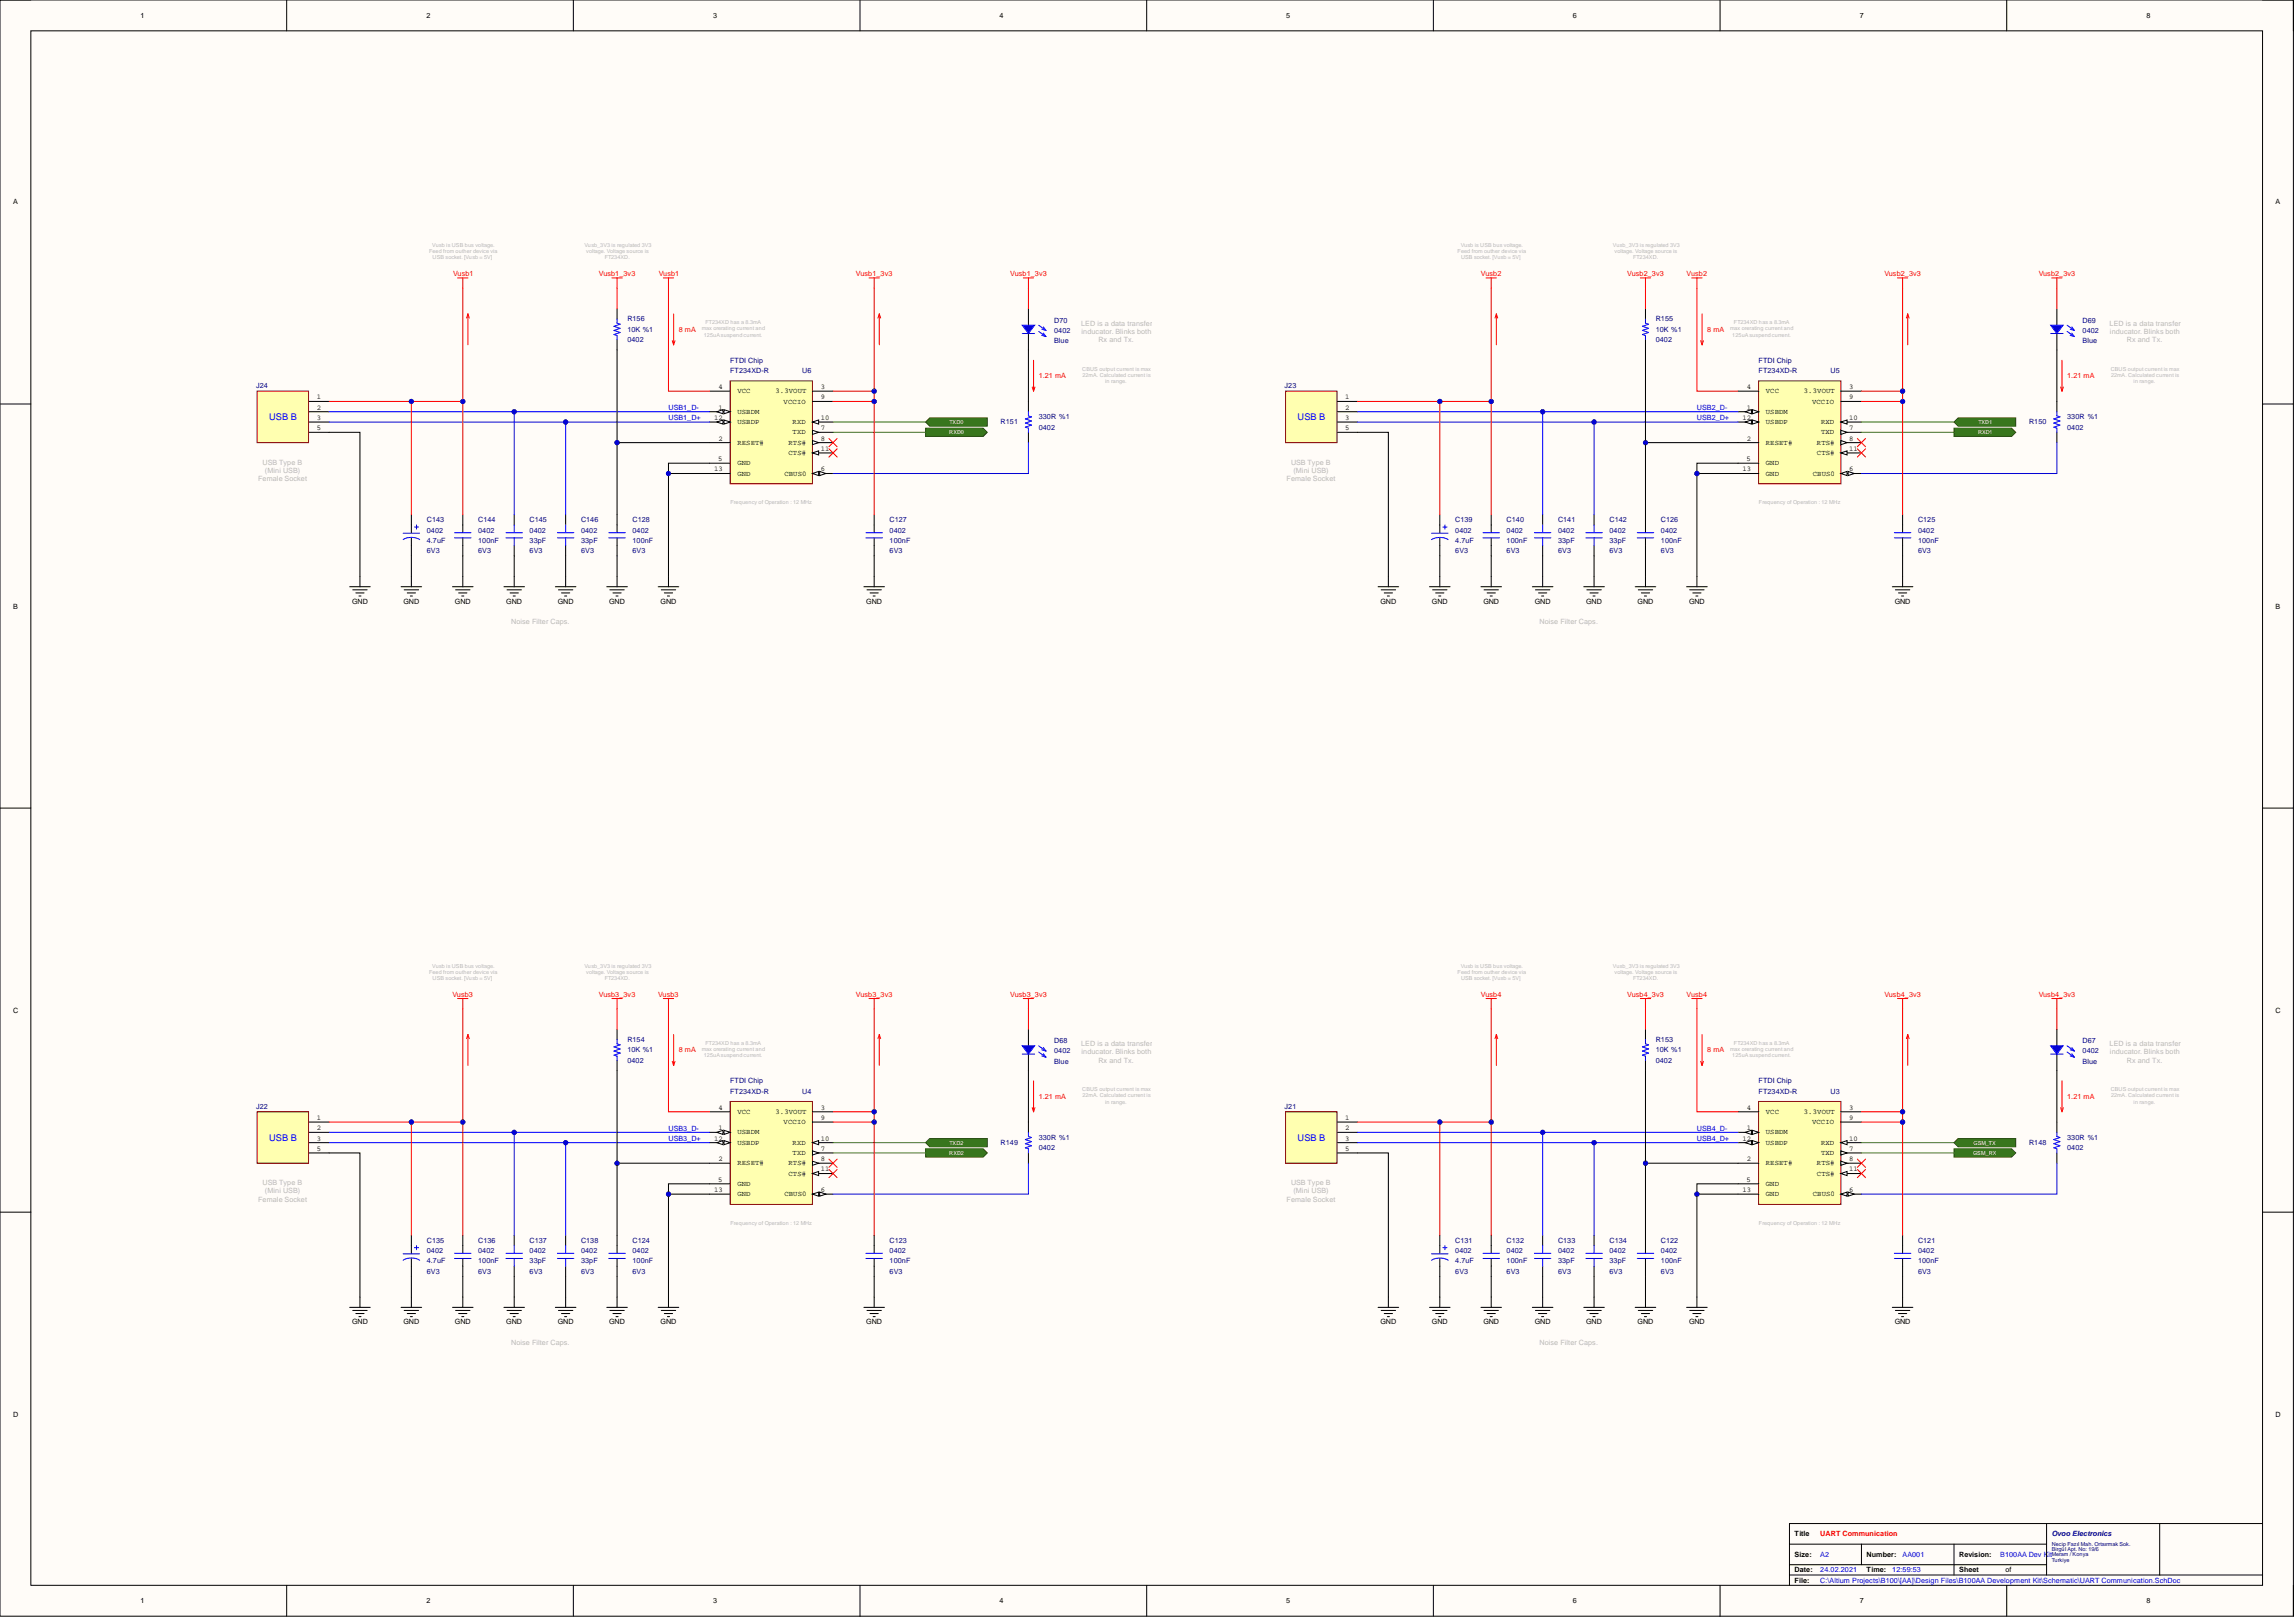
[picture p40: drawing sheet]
<svg xmlns="http://www.w3.org/2000/svg" width="566mm" height="399mm" viewBox="0 0 566 399" stroke-linecap="round" stroke-linejoin="round" font-family="sans-serif">
<defs><g id="words">
<g font-size="2.3" fill="#00f">
<text x="66.4" y="103.6">USB B</text>
<text x="320.1" y="103.6">USB B</text>
<text x="66.4" y="281.3">USB B</text>
<text x="320.1" y="281.3">USB B</text>
</g>
<g font-size="1.8">
<text x="34.7" y="4.4">1</text>
<text x="105.2" y="4.4">2</text>
<text x="175.9" y="4.4">3</text>
<text x="246.6" y="4.4">4</text>
<text x="317.3" y="4.4">5</text>
<text x="388" y="4.4">6</text>
<text x="458.8" y="4.4">7</text>
<text x="529.5" y="4.4">8</text>
<text x="3.2" y="50.4">A</text>
<text x="561.4" y="50.4">A</text>
<text x="177.3" y="95.9">4</text>
<text x="202.5" y="95.9">3</text>
<text x="431" y="95.9">4</text>
<text x="456.2" y="95.9">3</text>
<text x="78.1" y="98.5">1</text>
<text x="78.1" y="101">2</text>
<text x="177.3" y="101">1</text>
<text x="181.9" y="97">VCC</text>
<text x="191.3" y="97">3.3VOUT</text>
<text x="193.3" y="99.5">VCCIO</text>
<text x="202.5" y="98.5">9</text>
<text x="331.9" y="98.5">1</text>
<text x="331.9" y="101">2</text>
<text x="431" y="101">1</text>
<text x="435.7" y="97">VCC</text>
<text x="445" y="97">3.3VOUT</text>
<text x="447.1" y="99.5">VCCIO</text>
<text x="456.2" y="98.5">9</text>
<text x="78.1" y="103.6">3</text>
<text x="78.1" y="106.1">5</text>
<text x="176.2" y="103.6">12</text>
<text x="181.9" y="102">USBDM</text>
<text x="181.9" y="104.6">USBDP</text>
<text x="195.5" y="104.6">RXD</text>
<text x="195.5" y="107.1">TXD</text>
<text x="202.5" y="103.6">10</text>
<text x="202.5" y="106.1">7</text>
<text x="331.9" y="103.6">3</text>
<text x="331.9" y="106.1">5</text>
<text x="429.9" y="103.6">12</text>
<text x="435.7" y="102">USBDM</text>
<text x="435.7" y="104.6">USBDP</text>
<text x="449.3" y="104.6">RXD</text>
<text x="449.3" y="107.1">TXD</text>
<text x="456.2" y="103.6">10</text>
<text x="456.2" y="106.1">7</text>
<text x="177.2" y="113.7">5</text>
<text x="177.3" y="108.6">2</text>
<text x="181.9" y="109.7">RESET#</text>
<text x="194.5" y="112.2">CTS#</text>
<text x="194.5" y="109.7">RTS#</text>
<text x="202.5" y="111.2">11</text>
<text x="202.5" y="108.6">8</text>
<text x="430.9" y="113.7">5</text>
<text x="431" y="108.6">2</text>
<text x="435.7" y="109.7">RESET#</text>
<text x="448.3" y="112.2">CTS#</text>
<text x="448.3" y="109.7">RTS#</text>
<text x="456.2" y="111.2">11</text>
<text x="456.2" y="108.6">8</text>
<text x="176.2" y="116.3">13</text>
<text x="181.9" y="114.7">GND</text>
<text x="181.9" y="117.3">GND</text>
<text x="193.5" y="117.3">CBUS0</text>
<text x="202.5" y="116.3">6</text>
<text x="429.9" y="116.3">13</text>
<text x="435.7" y="114.7">GND</text>
<text x="435.7" y="117.3">GND</text>
<text x="447.2" y="117.3">CBUS0</text>
<text x="456.2" y="116.3">6</text>
<text x="86.9" y="148.8">GND</text>
<text x="99.5" y="148.8">GND</text>
<text x="112.2" y="148.8">GND</text>
<text x="124.9" y="148.8">GND</text>
<text x="137.6" y="148.8">GND</text>
<text x="150.3" y="148.8">GND</text>
<text x="163" y="148.8">GND</text>
<text x="213.7" y="148.8">GND</text>
<text x="340.6" y="148.8">GND</text>
<text x="353.3" y="148.8">GND</text>
<text x="366" y="148.8">GND</text>
<text x="378.6" y="148.8">GND</text>
<text x="391.3" y="148.8">GND</text>
<text x="404" y="148.8">GND</text>
<text x="416.7" y="148.8">GND</text>
<text x="467.5" y="148.8">GND</text>
<text x="3.2" y="150.1">B</text>
<text x="561.4" y="150.1">B</text>
<text x="3.2" y="249.7">C</text>
<text x="561.4" y="249.7">C</text>
<text x="177.3" y="273.6">4</text>
<text x="181.9" y="274.7">VCC</text>
<text x="191.3" y="274.7">3.3VOUT</text>
<text x="202.5" y="273.6">3</text>
<text x="431" y="273.6">4</text>
<text x="435.7" y="274.7">VCC</text>
<text x="445" y="274.7">3.3VOUT</text>
<text x="456.2" y="273.6">3</text>
<text x="78.1" y="276.2">1</text>
<text x="78.1" y="278.7">2</text>
<text x="78.1" y="281.3">3</text>
<text x="176.2" y="281.3">12</text>
<text x="177.3" y="278.7">1</text>
<text x="181.9" y="279.7">USBDM</text>
<text x="193.3" y="277.2">VCCIO</text>
<text x="202.5" y="281.3">10</text>
<text x="202.5" y="276.2">9</text>
<text x="331.9" y="276.2">1</text>
<text x="331.9" y="278.7">2</text>
<text x="331.9" y="281.3">3</text>
<text x="429.9" y="281.3">12</text>
<text x="431" y="278.7">1</text>
<text x="435.7" y="279.7">USBDM</text>
<text x="447.1" y="277.2">VCCIO</text>
<text x="456.2" y="281.3">10</text>
<text x="456.2" y="276.2">9</text>
<text x="78.1" y="283.8">5</text>
<text x="177.3" y="286.3">2</text>
<text x="181.9" y="287.4">RESET#</text>
<text x="181.9" y="282.3">USBDP</text>
<text x="194.5" y="287.4">RTS#</text>
<text x="195.5" y="282.3">RXD</text>
<text x="195.5" y="284.8">TXD</text>
<text x="202.5" y="286.3">8</text>
<text x="202.5" y="283.8">7</text>
<text x="331.9" y="283.8">5</text>
<text x="431" y="286.3">2</text>
<text x="435.7" y="287.4">RESET#</text>
<text x="435.7" y="282.3">USBDP</text>
<text x="448.3" y="287.4">RTS#</text>
<text x="449.3" y="282.3">RXD</text>
<text x="449.3" y="284.8">TXD</text>
<text x="456.2" y="286.3">8</text>
<text x="456.2" y="283.8">7</text>
<text x="176.2" y="294">13</text>
<text x="177.2" y="291.4">5</text>
<text x="181.9" y="292.4">GND</text>
<text x="194.5" y="289.9">CTS#</text>
<text x="202.5" y="294">6</text>
<text x="202.5" y="288.9">11</text>
<text x="429.9" y="294">13</text>
<text x="430.9" y="291.4">5</text>
<text x="435.7" y="292.4">GND</text>
<text x="448.3" y="289.9">CTS#</text>
<text x="456.2" y="294">6</text>
<text x="456.2" y="288.9">11</text>
<text x="181.9" y="295">GND</text>
<text x="193.5" y="295">CBUS0</text>
<text x="435.7" y="295">GND</text>
<text x="447.2" y="295">CBUS0</text>
<text x="86.9" y="326.5">GND</text>
<text x="99.5" y="326.5">GND</text>
<text x="112.2" y="326.5">GND</text>
<text x="124.9" y="326.5">GND</text>
<text x="137.6" y="326.5">GND</text>
<text x="150.3" y="326.5">GND</text>
<text x="163" y="326.5">GND</text>
<text x="213.7" y="326.5">GND</text>
<text x="340.6" y="326.5">GND</text>
<text x="353.3" y="326.5">GND</text>
<text x="366" y="326.5">GND</text>
<text x="378.6" y="326.5">GND</text>
<text x="391.3" y="326.5">GND</text>
<text x="404" y="326.5">GND</text>
<text x="416.7" y="326.5">GND</text>
<text x="467.5" y="326.5">GND</text>
<text x="3.2" y="349.4">D</text>
<text x="561.4" y="349.4">D</text>
<text x="442.8" y="378.8">Title</text>
<text x="442.8" y="383.9">Size:</text>
<text x="460.5" y="383.9">Number:</text>
<text x="483.4" y="383.9">Revision:</text>
<text x="442.8" y="387.7">Date:</text>
<text x="460.5" y="387.7">Time:</text>
<text x="483.4" y="387.7">Sheet</text>
<text x="494.8" y="387.7">of</text>
<text x="34.7" y="395.3">1</text>
<text x="105.2" y="395.3">2</text>
<text x="175.9" y="395.3">3</text>
<text x="246.6" y="395.3">4</text>
<text x="317.3" y="395.3">5</text>
<text x="388" y="395.3">6</text>
<text x="442.8" y="390.3">File:</text>
<text x="458.8" y="395.3">7</text>
<text x="529.5" y="395.3">8</text>
</g>
<g font-size="1.8" fill="#f00">
<text x="111.8" y="68.1">Vusb1</text>
<text x="147.8" y="68.1">Vusb1_3v3</text>
<text x="162.6" y="68.1">Vusb1</text>
<text x="211.2" y="68.1">Vusb1_3v3</text>
<text x="249.2" y="68.1">Vusb1_3v3</text>
<text x="365.4" y="68.1">Vusb2</text>
<text x="401.5" y="68.1">Vusb2_3v3</text>
<text x="416.1" y="68.1">Vusb2</text>
<text x="464.9" y="68.1">Vusb2_3v3</text>
<text x="503" y="68.1">Vusb2_3v3</text>
<text x="167.5" y="81.8">8 mA</text>
<text x="421.2" y="81.8">8 mA</text>
<text x="256.3" y="93.2">1.21 mA</text>
<text x="510" y="93.2">1.21 mA</text>
<text x="111.6" y="245.8">Vusb3</text>
<text x="147.8" y="245.8">Vusb3_3v3</text>
<text x="162.4" y="245.8">Vusb3</text>
<text x="211.2" y="245.8">Vusb3_3v3</text>
<text x="249.2" y="245.8">Vusb3_3v3</text>
<text x="365.4" y="245.8">Vusb4</text>
<text x="401.5" y="245.8">Vusb4_3v3</text>
<text x="416.1" y="245.8">Vusb4</text>
<text x="464.9" y="245.8">Vusb4_3v3</text>
<text x="503" y="245.8">Vusb4_3v3</text>
<text x="167.5" y="259.5">8 mA</text>
<text x="421.2" y="259.5">8 mA</text>
<text x="256.3" y="270.9">1.21 mA</text>
<text x="510" y="270.9">1.21 mA</text>
<text x="449.1" y="378.8">UART Communication</text>
</g>
<g font-size="1.8" fill="#000080">
<text x="154.8" y="81.8">10K %1</text>
<text x="154.8" y="79.3">R156</text>
<text x="260.1" y="82.1">0402</text>
<text x="260.1" y="79.5">D70</text>
<text x="408.5" y="81.8">10K %1</text>
<text x="408.5" y="79.3">R155</text>
<text x="513.8" y="82.1">0402</text>
<text x="513.8" y="79.5">D69</text>
<text x="154.8" y="84.4">0402</text>
<text x="180.1" y="89.4">FTDI Chip</text>
<text x="260.1" y="84.6">Blue</text>
<text x="408.5" y="84.4">0402</text>
<text x="433.9" y="89.4">FTDI Chip</text>
<text x="513.8" y="84.6">Blue</text>
<text x="63.2" y="95.8">J24</text>
<text x="180.1" y="92">FT234XD-R</text>
<text x="197.9" y="92">U6</text>
<text x="316.9" y="95.8">J23</text>
<text x="433.9" y="92">FT234XD-R</text>
<text x="451.6" y="92">U5</text>
<text x="246.9" y="104.7">R151</text>
<text x="256.3" y="103.4">330R %1</text>
<text x="256.3" y="105.9">0402</text>
<text x="500.6" y="104.7">R150</text>
<text x="510" y="103.4">330R %1</text>
<text x="510" y="105.9">0402</text>
<text x="105.3" y="131.3">0402</text>
<text x="105.3" y="128.8">C143</text>
<text x="118" y="131.3">0402</text>
<text x="118" y="128.8">C144</text>
<text x="130.7" y="131.3">0402</text>
<text x="130.7" y="128.8">C145</text>
<text x="143.4" y="131.3">0402</text>
<text x="143.4" y="128.8">C146</text>
<text x="156" y="131.3">0402</text>
<text x="156" y="128.8">C128</text>
<text x="219.5" y="131.3">0402</text>
<text x="219.5" y="128.8">C127</text>
<text x="359" y="131.3">0402</text>
<text x="359" y="128.8">C139</text>
<text x="371.7" y="131.3">0402</text>
<text x="371.7" y="128.8">C140</text>
<text x="384.4" y="131.3">0402</text>
<text x="384.4" y="128.8">C141</text>
<text x="397.1" y="131.3">0402</text>
<text x="397.1" y="128.8">C142</text>
<text x="409.8" y="131.3">0402</text>
<text x="409.8" y="128.8">C126</text>
<text x="473.2" y="131.3">0402</text>
<text x="473.2" y="128.8">C125</text>
<text x="105.3" y="133.9">4.7uF</text>
<text x="105.3" y="136.4">6V3</text>
<text x="118" y="133.9">100nF</text>
<text x="118" y="136.4">6V3</text>
<text x="130.7" y="133.9">33pF</text>
<text x="130.7" y="136.4">6V3</text>
<text x="143.4" y="133.9">33pF</text>
<text x="143.4" y="136.4">6V3</text>
<text x="156" y="133.9">100nF</text>
<text x="156" y="136.4">6V3</text>
<text x="219.5" y="133.9">100nF</text>
<text x="219.5" y="136.4">6V3</text>
<text x="359" y="133.9">4.7uF</text>
<text x="359" y="136.4">6V3</text>
<text x="371.7" y="133.9">100nF</text>
<text x="371.7" y="136.4">6V3</text>
<text x="384.4" y="133.9">33pF</text>
<text x="384.4" y="136.4">6V3</text>
<text x="397.1" y="133.9">33pF</text>
<text x="397.1" y="136.4">6V3</text>
<text x="409.8" y="133.9">100nF</text>
<text x="409.8" y="136.4">6V3</text>
<text x="473.2" y="133.9">100nF</text>
<text x="473.2" y="136.4">6V3</text>
<text x="154.8" y="257">R154</text>
<text x="260.1" y="257.2">D68</text>
<text x="408.5" y="257">R153</text>
<text x="513.8" y="257.2">D67</text>
<text x="154.8" y="259.5">10K %1</text>
<text x="154.8" y="262.1">0402</text>
<text x="260.1" y="259.8">0402</text>
<text x="260.1" y="262.3">Blue</text>
<text x="408.5" y="259.5">10K %1</text>
<text x="408.5" y="262.1">0402</text>
<text x="513.8" y="259.8">0402</text>
<text x="513.8" y="262.3">Blue</text>
<text x="180.1" y="269.7">FT234XD-R</text>
<text x="180.1" y="267.1">FTDI Chip</text>
<text x="197.9" y="269.7">U4</text>
<text x="433.9" y="269.7">FT234XD-R</text>
<text x="433.9" y="267.1">FTDI Chip</text>
<text x="451.6" y="269.7">U3</text>
<text x="63.2" y="273.5">J22</text>
<text x="316.9" y="273.5">J21</text>
<text x="256.3" y="281.1">330R %1</text>
<text x="510" y="281.1">330R %1</text>
<text x="246.9" y="282.4">R149</text>
<text x="256.3" y="283.6">0402</text>
<text x="500.6" y="282.4">R148</text>
<text x="510" y="283.6">0402</text>
<text x="105.3" y="309">0402</text>
<text x="105.3" y="311.6">4.7uF</text>
<text x="105.3" y="306.5">C135</text>
<text x="118" y="309">0402</text>
<text x="118" y="311.6">100nF</text>
<text x="118" y="306.5">C136</text>
<text x="130.7" y="309">0402</text>
<text x="130.7" y="311.6">33pF</text>
<text x="130.7" y="306.5">C137</text>
<text x="143.4" y="309">0402</text>
<text x="143.4" y="311.6">33pF</text>
<text x="143.4" y="306.5">C138</text>
<text x="156" y="309">0402</text>
<text x="156" y="311.6">100nF</text>
<text x="156" y="306.5">C124</text>
<text x="219.5" y="309">0402</text>
<text x="219.5" y="311.6">100nF</text>
<text x="219.5" y="306.5">C123</text>
<text x="359" y="309">0402</text>
<text x="359" y="311.6">4.7uF</text>
<text x="359" y="306.5">C131</text>
<text x="371.7" y="309">0402</text>
<text x="371.7" y="311.6">100nF</text>
<text x="371.7" y="306.5">C132</text>
<text x="384.4" y="309">0402</text>
<text x="384.4" y="311.6">33pF</text>
<text x="384.4" y="306.5">C133</text>
<text x="397.1" y="309">0402</text>
<text x="397.1" y="311.6">33pF</text>
<text x="397.1" y="306.5">C134</text>
<text x="409.8" y="309">0402</text>
<text x="409.8" y="311.6">100nF</text>
<text x="409.8" y="306.5">C122</text>
<text x="473.2" y="309">0402</text>
<text x="473.2" y="311.6">100nF</text>
<text x="473.2" y="306.5">C121</text>
<text x="105.3" y="314.1">6V3</text>
<text x="118" y="314.1">6V3</text>
<text x="130.7" y="314.1">6V3</text>
<text x="143.4" y="314.1">6V3</text>
<text x="156" y="314.1">6V3</text>
<text x="219.5" y="314.1">6V3</text>
<text x="359" y="314.1">6V3</text>
<text x="371.7" y="314.1">6V3</text>
<text x="384.4" y="314.1">6V3</text>
<text x="397.1" y="314.1">6V3</text>
<text x="409.8" y="314.1">6V3</text>
<text x="473.2" y="314.1">6V3</text>
<text x="506.2" y="378.8">Ovoo Electronics</text>
</g>
<g font-size="1.8" fill="#b7b7b7">
<text x="266.8" y="80.3">LED is a data transfer</text>
<text x="266.8" y="82.3">inducator. Blinks both</text>
<text x="520.5" y="80.3">LED is a data transfer</text>
<text x="520.6" y="82.3">inducator. Blinks both</text>
<text x="271" y="84.4">Rx and Tx.</text>
<text x="524.7" y="84.4">Rx and Tx.</text>
<text x="63.7" y="118.6">Female Socket</text>
<text x="64.8" y="114.6">USB Type B</text>
<text x="65.4" y="116.6">(Mini USB)</text>
<text x="317.4" y="118.6">Female Socket</text>
<text x="318.5" y="114.6">USB Type B</text>
<text x="319.1" y="116.6">(Mini USB)</text>
<text x="126.1" y="153.9">Noise Filter Caps.</text>
<text x="379.8" y="153.9">Noise Filter Caps.</text>
<text x="266.8" y="258">LED is a data transfer</text>
<text x="520.5" y="258">LED is a data transfer</text>
<text x="266.8" y="260">inducator. Blinks both</text>
<text x="271" y="262.1">Rx and Tx.</text>
<text x="520.6" y="260">inducator. Blinks both</text>
<text x="524.7" y="262.1">Rx and Tx.</text>
<text x="64.8" y="292.3">USB Type B</text>
<text x="318.5" y="292.3">USB Type B</text>
<text x="63.7" y="296.3">Female Socket</text>
<text x="65.4" y="294.3">(Mini USB)</text>
<text x="317.4" y="296.3">Female Socket</text>
<text x="319.1" y="294.3">(Mini USB)</text>
<text x="126.1" y="331.6">Noise Filter Caps.</text>
<text x="379.8" y="331.6">Noise Filter Caps.</text>
</g>
<g font-size="1.8" fill="#00f">
<text x="164.9" y="101.1">USB1_D-</text>
<text x="418.7" y="101.1">USB2_D-</text>
<text x="164.9" y="103.6">USB1_D+</text>
<text x="418.7" y="103.6">USB2_D+</text>
<text x="164.9" y="278.8">USB3_D-</text>
<text x="164.9" y="281.3">USB3_D+</text>
<text x="418.7" y="278.8">USB4_D-</text>
<text x="418.7" y="281.3">USB4_D+</text>
<text x="449.1" y="383.9">A2</text>
<text x="469.4" y="383.9">AA001</text>
<text x="493.5" y="383.9">B100AA Dev Kit</text>
<text x="449.1" y="387.7">24.02.2021</text>
<text x="466.9" y="387.7">12:59:53</text>
<text x="449.1" y="390.3">C:\Altium Projects\B100\[AA]\Design Files\B100AA Development Kit\Schematic\UART Communication.SchDoc</text>
</g>
<g font-size="1.4" fill="#b7b7b7">
<text x="105.9" y="62.4">Feed from outher device via</text>
<text x="106.7" y="60.9">Vusb is USB bus voltage.</text>
<text x="106.7" y="64">USB socket. [Vusb = 5V]</text>
<text x="144.2" y="60.9">Vusb_3V3 is regulated 3V3</text>
<text x="144.6" y="62.4">voltage. Voltage source is</text>
<text x="149.2" y="64">FT234XD.</text>
<text x="359.6" y="62.4">Feed from outher device via</text>
<text x="360.4" y="60.9">Vusb is USB bus voltage.</text>
<text x="360.5" y="64">USB socket. [Vusb = 5V]</text>
<text x="397.9" y="60.9">Vusb_3V3 is regulated 3V3</text>
<text x="398.4" y="62.4">voltage. Voltage source is</text>
<text x="402.9" y="64">FT234XD.</text>
<text x="173.1" y="81.5">max orerating current and</text>
<text x="173.6" y="83">125uAsuspend current.</text>
<text x="174.1" y="80">FT234XD has a 8.3mA</text>
<text x="426.9" y="81.5">max orerating current and</text>
<text x="427.4" y="83">125uAsuspend current.</text>
<text x="427.8" y="80">FT234XD has a 8.3mA</text>
<text x="267" y="91.4">CBUS output current is max</text>
<text x="267.1" y="92.9">22mA. Calculated current is</text>
<text x="272.7" y="94.4">in range.</text>
<text x="520.7" y="91.4">CBUS output current is max</text>
<text x="520.8" y="92.9">22mA. Calculated current is</text>
<text x="526.4" y="94.4">in range.</text>
<text x="180.2" y="124.4">Frequency of Operation : 12 MHz</text>
<text x="434" y="124.4">Frequency of Operation : 12 MHz</text>
<text x="106.7" y="238.6">Vusb is USB bus voltage.</text>
<text x="144.2" y="238.6">Vusb_3V3 is regulated 3V3</text>
<text x="360.4" y="238.6">Vusb is USB bus voltage.</text>
<text x="397.9" y="238.6">Vusb_3V3 is regulated 3V3</text>
<text x="105.9" y="240.1">Feed from outher device via</text>
<text x="106.7" y="241.7">USB socket. [Vusb = 5V]</text>
<text x="144.6" y="240.1">voltage. Voltage source is</text>
<text x="149.2" y="241.7">FT234XD.</text>
<text x="359.6" y="240.1">Feed from outher device via</text>
<text x="360.5" y="241.7">USB socket. [Vusb = 5V]</text>
<text x="398.4" y="240.1">voltage. Voltage source is</text>
<text x="402.9" y="241.7">FT234XD.</text>
<text x="174.1" y="257.7">FT234XD has a 8.3mA</text>
<text x="427.8" y="257.7">FT234XD has a 8.3mA</text>
<text x="173.1" y="259.2">max orerating current and</text>
<text x="173.6" y="260.7">125uAsuspend current.</text>
<text x="426.9" y="259.2">max orerating current and</text>
<text x="427.4" y="260.7">125uAsuspend current.</text>
<text x="267" y="269.1">CBUS output current is max</text>
<text x="520.7" y="269.1">CBUS output current is max</text>
<text x="267.1" y="270.6">22mA. Calculated current is</text>
<text x="272.7" y="272.1">in range.</text>
<text x="520.8" y="270.6">22mA. Calculated current is</text>
<text x="526.4" y="272.1">in range.</text>
<text x="180.2" y="302.1">Frequency of Operation : 12 MHz</text>
<text x="434" y="302.1">Frequency of Operation : 12 MHz</text>
</g>
<g font-size="1.4" fill="#fff">
<text x="234.2" y="107.1">RXD0</text>
<text x="234.3" y="104.6">TXD0</text>
<text x="488" y="107.1">RXD1</text>
<text x="488.1" y="104.6">TXD1</text>
<text x="234.2" y="284.8">RXD2</text>
<text x="234.3" y="282.3">TXD2</text>
<text x="486.8" y="284.8">GSM_RX</text>
<text x="486.9" y="282.3">GSM_TX</text>
</g>
<g font-size="1.4" fill="#000080">
<text x="506.2" y="381.3">Necip Fazıl Mah. Ortaırmak Sok.</text>
<text x="506.2" y="382.6">Birgül Apt. No: 19/6</text>
<text x="506.2" y="383.8">Meram / Konya</text>
<text x="506.2" y="385.1">Turkiye</text>
</g>
</g></defs>
<path d="M0 0h565.8v398.5h-565.8z" fill-rule="evenodd" fill="#fffcf8"/>
<path d="M0 0h565.8v398.5h-565.8z" fill="none" stroke="#000" stroke-width=".25"/>
<path d="M7.6 7.6h550.6v383.3h-550.6z" fill-rule="evenodd" fill="#fffcf8"/>
<g fill="none" stroke="#000" stroke-width=".25">
<path d="M0 0h7.6M70.7 0v7.6M141.5 0v7.6M212.2 0v7.6M282.9 0v7.6M353.6 0v7.6M424.4 0v7.6M495.1 0v7.6M558.2 0h7.6v7.6M7.6 7.6h550.6v383.3h-550.6zM0 99.6h7.6M558.2 99.6h7.6"/>
<path d="M101.5 126.9v4.5M101.5 132.6v4.5M114.2 126.9v4.5M114.2 132.6v4.5M126.9 126.9v2.6M126.9 134.5v2.6M139.6 126.9v2.6M139.6 134.5v2.6M86.3 144.7h5M87 145.5h3.6M87.8 146.2h2M88.6 147h.5"/>
<path d="M88.8 142.2v2.5M99 144.7h5M99.7 145.5h3.6M100.5 146.2h2M101.2 147h.5M101.5 142.2v2.5M111.6 144.7h5.1M112.4 145.5h3.6M113.2 146.2h2M113.9 147h.5M114.2 142.2v2.5M124.3 144.7h5.1"/>
<path d="M125.1 145.5h3.5M125.8 146.2h2.1M126.6 147h.5M126.9 142.2v2.5M137 144.7h5.1M137.8 145.5h3.5M138.5 146.2h2.1M139.3 147h.5M139.6 142.2v2.5M0 199.3h7.6M558.2 199.3h7.6M0 298.9h7.6"/>
<path d="M558.2 298.9h7.6M504.9 375.7v12.7M532.8 375.7v12.7M558.2 375.7h-116.7v15.2M70.7 390.9v7.6M141.5 390.9v7.6M212.2 390.9v7.6M282.9 390.9v7.6M353.6 390.9v7.6M424.4 390.9v7.6M441.5 380.8h63.4M441.5 388.4h116.7"/>
<path d="M441.5 385.9h63.4M459.2 380.8v5.1M482.1 380.8v7.6M495.1 390.9v7.6M565.8 390.9v7.6"/>
</g>
<path d="M112.9 68.5h2.5M114.2 68.5v2.6" fill="none" stroke="#f00" stroke-width=".25"/>
<g fill="none" stroke="#00f" stroke-width=".25">
<path d="M99.5 133.1a4 4 0 0 1 4 0M99.5 131.5h4M102.3 130h1M102.8 129.5v1M112.1 131.4h4.1M112.1 132.6h4.1M124.8 131.4h4.1M124.8 132.6h4.1M126.9 129.5v1.9M126.9 132.6v1.9M137.5 131.4h4.1M137.5 132.6h4.1"/>
<path d="M139.6 129.5v1.9M139.6 132.6v1.9"/>
</g>
<path d="M180.1 93.9h20.3v25.4h-20.3z" fill-rule="evenodd" fill="#ffffb0"/>
<path d="M180.1 93.9h20.3v25.4h-20.3z" fill="none" stroke="#800000" stroke-width=".25"/>
<path d="M175.1 101.5h5" fill="none" stroke="#000" stroke-width=".25"/>
<path d="M178.6 101l1.5 .5-1.5 .5z" fill="#f8fcff"/>
<path d="M178.6 101l1.5 .5-1.5 .5z" fill="none" stroke="#000" stroke-width=".25"/>
<path d="M176.8 101.5l1.6-.5v1z" fill="#f8fcff"/>
<path d="M175.1 96.5h5M200.4 96.5h5.1M175.1 109.1h5M175.1 114.2h5M176.8 101.5l1.6-.5v1zM200.4 116.8h5.1" fill="none" stroke="#000" stroke-width=".25"/>
<path d="M200.4 116.8l1.6-.5v1z" fill="#f8fcff"/>
<path d="M200.4 116.8l1.6-.5v1z" fill="none" stroke="#000" stroke-width=".25"/>
<path d="M202.2 116.3l1.5 .5-1.5 .5z" fill="#f8fcff"/>
<path d="M175.1 116.8h5M175.1 104.1h5M202.2 116.3l1.5 .5-1.5 .5z" fill="none" stroke="#000" stroke-width=".25"/>
<path d="M178.6 103.6l1.5 .5-1.5 .5z" fill="#f8fcff"/>
<path d="M178.6 103.6l1.5 .5-1.5 .5z" fill="none" stroke="#000" stroke-width=".25"/>
<path d="M176.8 104.1l1.6-.5v1z" fill="#f8fcff"/>
<path d="M176.8 104.1l1.6-.5v1zM200.4 111.7h5.1" fill="none" stroke="#000" stroke-width=".25"/>
<path d="M200.4 111.7l1.6-.5v1z" fill="#f8fcff"/>
<path d="M200.4 111.7l1.6-.5v1zM200.4 104.1h5.1" fill="none" stroke="#000" stroke-width=".25"/>
<path d="M200.4 104.1l1.6-.5v1z" fill="#f8fcff"/>
<path d="M200.4 99h5.1M200.4 104.1l1.6-.5v1zM200.4 109.1h5.1" fill="none" stroke="#000" stroke-width=".25"/>
<path d="M200.4 108.6l1.6 .5-1.6 .6z" fill="#f8fcff"/>
<path d="M200.4 108.6l1.6 .5-1.6 .6zM200.4 106.6h5.1" fill="none" stroke="#000" stroke-width=".25"/>
<path d="M200.4 106.1l1.6 .5-1.6 .5z" fill="#f8fcff"/>
<g fill="none" stroke="#000" stroke-width=".25">
<path d="M253.7 76.1v4.1M253.7 82.2v4.1M200.4 106.1l1.6 .5-1.6 .5zM215.7 126.9v4.5M215.7 132.6v4.5M162.4 144.7h5.1M163.1 145.5h3.6M163.9 146.2h2M164.7 147h.5M164.9 142.2v2.5M213.1 144.7h5.1M213.9 145.5h3.5"/>
<path d="M214.7 146.2h2M215.4 147h.5M215.7 142.2v2.5"/>
</g>
<path d="M252.2 82.2h3.1M213.6 132.6h4.1M213.6 131.4h4.1" fill="none" stroke="#00f" stroke-width=".25"/>
<path d="M163.7 68.5h2.5M164.9 68.5v2.6" fill="none" stroke="#f00" stroke-width=".25"/>
<path d="M252.2 80.2h3.1l-1.6 2z" fill="#00f"/>
<path d="M152.2 78.7v1l.8 .3-1.5 .5 1.5 .5-1.5 .5 1.5 .5-1.5 .5 .7 .2v1.1M252.2 80.2h3.1l-1.6 2zM256.3 80.2l1.7 1.3M256.3 81.7l1.7 1.3M257 81.2l1 .3M257 82.7l1 .3M257.4 80.6l.6 .9M257.4 82.1l.6 .9M253.7 101.5v1l.8 .3-1.5 .5 1.5 .5-1.5 .5 1.5 .5-1.5 .5 .7 .3v1M150.2 132.6h4.1M150.2 131.4h4.1" fill="none" stroke="#00f" stroke-width=".25"/>
<g fill="none" stroke="#f00" stroke-width=".25">
<path d="M115.4 77.4v7.6M115.4 77.4l-.3 1M115.4 77.4l.4 1M151 68.5h2.5M152.2 68.5v2.6M166.2 77.4v7.6M214.4 68.5h2.5M215.7 68.5v2.6M216.9 77.4v7.6M216.9 77.4l-.3 1M216.9 77.4l.4 1M252.5 68.5h2.5"/>
<path d="M253.7 68.5v2.6M165.9 84l.3 1M166.5 84l-.3 1M254.7 95.4l.3 1.1M255 88.8v7.7M255.3 95.4l-.3 1.1M204.5 108.1l2 2.1M204.5 110.7l2 2M206.5 108.1l-2 2.1M206.5 110.7l-2 2"/>
</g>
<g fill="none" stroke="#000" stroke-width=".25">
<path d="M152.2 76.1v2.6M76.1 99h5.1M152.2 83.8v2.5M253.7 99v2.5M76.1 101.5h5.1M76.1 104.1h5.1M76.1 106.6h5.1M253.7 106.6v2.5M152.2 126.9v4.5M152.2 132.6v4.5M149.7 144.7h5.1M150.5 145.5h3.5"/>
<path d="M151.2 146.2h2.1M152 147h.5M152.2 142.2v2.5"/>
</g>
<path d="M63.4 96.5h12.7v12.6h-12.7z" fill-rule="evenodd" fill="#ffffb0"/>
<path d="M63.4 96.5h12.7v12.6h-12.7z" fill="none" stroke="#800000" stroke-width=".25"/>
<path d="M228.4 105.6h14.2l1 1-1 1h-14.2z" fill-rule="evenodd" fill="#38761d"/>
<path d="M228.4 105.6h14.2l1 1-1 1h-14.2z" fill="none" stroke="#274e13" stroke-width=".25"/>
<path d="M229.4 103.1h14.2v2h-14.2l-1-1z" fill-rule="evenodd" fill="#38761d"/>
<path d="M229.4 103.1h14.2v2h-14.2l-1-1z" fill="none" stroke="#274e13" stroke-width=".25"/>
<path d="M366.6 68.5h2.6M367.9 68.5v2.6" fill="none" stroke="#f00" stroke-width=".25"/>
<g fill="none" stroke="#000" stroke-width=".25">
<path d="M355.2 126.9v4.5M355.2 132.6v4.5M367.9 126.9v4.5M367.9 132.6v4.5M380.6 126.9v2.6M380.6 134.5v2.6M393.3 126.9v2.6M393.3 134.5v2.6M340 144.7h5.1M340.8 145.5h3.5M341.5 146.2h2M342.3 147h.5"/>
<path d="M342.5 142.2v2.5M352.7 144.7h5.1M353.4 145.5h3.6M354.2 146.2h2M355 147h.5M355.2 142.2v2.5M365.4 144.7h5M366.1 145.5h3.6M366.9 146.2h2M367.7 147h.5M367.9 142.2v2.5M378.1 144.7h5"/>
<path d="M378.8 145.5h3.6M379.6 146.2h2M380.3 147h.5M380.6 142.2v2.5M390.7 144.7h5.1M391.5 145.5h3.6M392.3 146.2h2M393 147h.5M393.3 142.2v2.5"/>
</g>
<g fill="none" stroke="#00f" stroke-width=".25">
<path d="M353.2 133.1a4 4 0 0 1 4.1 0M353.2 131.5h4M356 130h1M356.5 129.5v1M365.9 131.4h4M365.9 132.6h4M378.6 131.4h4M378.6 132.6h4M380.6 129.5v1.9M380.6 132.6v1.9M391.2 131.4h4.1M391.2 132.6h4.1"/>
<path d="M393.3 129.5v1.9M393.3 132.6v1.9"/>
</g>
<path d="M433.9 93.9h20.3v25.4h-20.3z" fill-rule="evenodd" fill="#ffffb0"/>
<path d="M433.9 93.9h20.3v25.4h-20.3z" fill="none" stroke="#800000" stroke-width=".25"/>
<path d="M428.8 101.5h5.1" fill="none" stroke="#000" stroke-width=".25"/>
<path d="M432.4 101l1.5 .5-1.5 .5z" fill="#f8fcff"/>
<path d="M432.4 101l1.5 .5-1.5 .5z" fill="none" stroke="#000" stroke-width=".25"/>
<path d="M430.6 101.5l1.5-.5v1z" fill="#f8fcff"/>
<path d="M428.8 96.5h5.1M454.2 96.5h5M428.8 109.1h5.1M428.8 114.2h5.1M430.6 101.5l1.5-.5v1zM454.2 116.8h5" fill="none" stroke="#000" stroke-width=".25"/>
<path d="M454.2 116.8l1.5-.5v1z" fill="#f8fcff"/>
<path d="M454.2 116.8l1.5-.5v1z" fill="none" stroke="#000" stroke-width=".25"/>
<path d="M455.9 116.3l1.6 .5-1.6 .5z" fill="#f8fcff"/>
<path d="M428.8 116.8h5.1M428.8 104.1h5.1M455.9 116.3l1.6 .5-1.6 .5z" fill="none" stroke="#000" stroke-width=".25"/>
<path d="M432.4 103.6l1.5 .5-1.5 .5z" fill="#f8fcff"/>
<path d="M432.4 103.6l1.5 .5-1.5 .5z" fill="none" stroke="#000" stroke-width=".25"/>
<path d="M430.6 104.1l1.5-.5v1z" fill="#f8fcff"/>
<path d="M430.6 104.1l1.5-.5v1zM454.2 111.7h5" fill="none" stroke="#000" stroke-width=".25"/>
<path d="M454.2 111.7l1.5-.5v1z" fill="#f8fcff"/>
<path d="M454.2 111.7l1.5-.5v1zM454.2 104.1h5" fill="none" stroke="#000" stroke-width=".25"/>
<path d="M454.2 104.1l1.5-.5v1z" fill="#f8fcff"/>
<path d="M454.2 99h5M454.2 104.1l1.5-.5v1zM454.2 109.1h5" fill="none" stroke="#000" stroke-width=".25"/>
<path d="M454.2 108.6l1.5 .5-1.5 .6z" fill="#f8fcff"/>
<path d="M454.2 108.6l1.5 .5-1.5 .6zM454.2 106.6h5" fill="none" stroke="#000" stroke-width=".25"/>
<path d="M454.2 106.1l1.5 .5-1.5 .5z" fill="#f8fcff"/>
<g fill="none" stroke="#000" stroke-width=".25">
<path d="M507.5 76.1v4.1M507.5 82.2v4.1M454.2 106.1l1.5 .5-1.5 .5zM469.4 126.9v4.5M469.4 132.6v4.5M416.1 144.7h5.1M416.9 145.5h3.5M417.6 146.2h2.1M418.4 147h.5M418.7 142.2v2.5M466.9 144.7h5M467.6 145.5h3.6"/>
<path d="M468.4 146.2h2M469.1 147h.6M469.4 142.2v2.5"/>
</g>
<path d="M505.9 82.2h3.1M467.4 132.6h4M467.4 131.4h4" fill="none" stroke="#00f" stroke-width=".25"/>
<path d="M417.4 68.5h2.5M418.7 68.5v2.6" fill="none" stroke="#f00" stroke-width=".25"/>
<path d="M505.9 80.2h3.1l-1.5 2z" fill="#00f"/>
<path d="M406 78.7v1l.7 .3-1.5 .5 1.5 .5-1.5 .5 1.5 .5-1.5 .5 .8 .2v1.1M505.9 80.2h3.1l-1.5 2zM510 80.2l1.8 1.3M510 81.7l1.8 1.3M510.8 81.2l1 .3M510.8 82.7l1 .3M511.2 80.6l.6 .9M511.2 82.2l.6 .8M507.5 101.5v1l.7 .3-1.5 .5 1.5 .5-1.5 .5 1.5 .5-1.5 .5 .8 .3v1M403.9 132.6h4.1M403.9 131.4h4.1" fill="none" stroke="#00f" stroke-width=".25"/>
<g fill="none" stroke="#f00" stroke-width=".25">
<path d="M369.2 77.4v7.6M369.2 77.4l-.4 1M369.2 77.4l.3 1M404.7 68.5h2.5M406 68.5v2.6M419.9 77.4v7.6M468.1 68.5h2.6M469.4 68.5v2.6M470.7 77.4v7.6M470.7 77.4l-.4 1M470.7 77.4l.3 1M506.2 68.5h2.5"/>
<path d="M507.5 68.5v2.6M419.6 84l.3 1M420.3 84l-.4 1M508.4 95.4l.3 1.1M508.7 88.8v7.7M509.1 95.4l-.4 1.1M458.2 108.1l2.1 2.1M458.2 110.7l2.1 2M460.3 108.1l-2.1 2.1M460.3 110.7l-2.1 2"/>
</g>
<g fill="none" stroke="#000" stroke-width=".25">
<path d="M406 76.1v2.6M329.8 99h5.1M406 83.8v2.5M507.5 99v2.5M329.8 101.5h5.1M329.8 104.1h5.1M329.8 106.6h5.1M507.5 106.6v2.5M406 126.9v4.5M406 132.6v4.5M403.4 144.7h5.1M404.2 145.5h3.5"/>
<path d="M404.9 146.2h2.1M405.7 147h.5M406 142.2v2.5"/>
</g>
<path d="M317.2 96.5h12.6v12.6h-12.6z" fill-rule="evenodd" fill="#ffffb0"/>
<path d="M317.2 96.5h12.6v12.6h-12.6z" fill="none" stroke="#800000" stroke-width=".25"/>
<path d="M112.9 246.2h2.5M114.2 246.2v2.6" fill="none" stroke="#f00" stroke-width=".25"/>
<g fill="none" stroke="#000" stroke-width=".25">
<path d="M88.8 319.9v2.5M101.5 304.6v4.5M101.5 310.3v4.5M101.5 319.9v2.5M114.2 304.6v4.5M114.2 310.3v4.5M114.2 319.9v2.5M126.9 304.6v2.6M126.9 312.2v2.6M126.9 319.9v2.5M139.6 304.6v2.6M139.6 312.2v2.6"/>
<path d="M139.6 319.9v2.5M86.3 322.4h5M87 323.2h3.6M87.8 323.9h2M88.6 324.7h.5M99 322.4h5M99.7 323.2h3.6M100.5 323.9h2M101.2 324.7h.5M111.6 322.4h5.1M112.4 323.2h3.6M113.2 323.9h2"/>
<path d="M113.9 324.7h.5M124.3 322.4h5.1M125.1 323.2h3.5M125.8 323.9h2.1M126.6 324.7h.5M137 322.4h5.1M137.8 323.2h3.5M138.5 323.9h2.1M139.3 324.7h.5"/>
</g>
<g fill="none" stroke="#00f" stroke-width=".25">
<path d="M99.5 310.8a4 4 0 0 1 4 0M99.5 309.2h4M102.3 307.7h1M102.8 307.2v1M112.1 309.1h4.1M112.1 310.3h4.1M124.8 309.1h4.1M124.8 310.3h4.1M126.9 307.2v1.9M126.9 310.3v1.9M137.5 309.1h4.1M137.5 310.3h4.1"/>
<path d="M139.6 307.2v1.9M139.6 310.3v1.9"/>
</g>
<path d="M180.1 271.6h20.3v25.4h-20.3z" fill-rule="evenodd" fill="#ffffb0"/>
<path d="M180.1 271.6h20.3v25.4h-20.3z" fill="none" stroke="#800000" stroke-width=".25"/>
<path d="M175.1 279.2h5" fill="none" stroke="#000" stroke-width=".25"/>
<path d="M178.6 278.7l1.5 .5-1.5 .5z" fill="#f8fcff"/>
<path d="M178.6 278.7l1.5 .5-1.5 .5z" fill="none" stroke="#000" stroke-width=".25"/>
<path d="M176.8 279.2l1.6-.5v1z" fill="#f8fcff"/>
<path d="M175.1 274.2h5M176.8 279.2l1.6-.5v1zM200.4 274.2h5.1M175.1 286.9h5M175.1 291.9h5M200.4 294.5h5.1" fill="none" stroke="#000" stroke-width=".25"/>
<path d="M200.4 294.5l1.6-.5v1z" fill="#f8fcff"/>
<path d="M200.4 294.5l1.6-.5v1z" fill="none" stroke="#000" stroke-width=".25"/>
<path d="M202.2 294l1.5 .5-1.5 .5z" fill="#f8fcff"/>
<path d="M175.1 294.5h5M175.1 281.8h5M202.2 294l1.5 .5-1.5 .5z" fill="none" stroke="#000" stroke-width=".25"/>
<path d="M178.6 281.3l1.5 .5-1.5 .5z" fill="#f8fcff"/>
<path d="M178.6 281.3l1.5 .5-1.5 .5z" fill="none" stroke="#000" stroke-width=".25"/>
<path d="M176.8 281.8l1.6-.5v1z" fill="#f8fcff"/>
<path d="M176.8 281.8l1.6-.5v1zM200.4 289.4h5.1" fill="none" stroke="#000" stroke-width=".25"/>
<path d="M200.4 289.4l1.6-.5v1z" fill="#f8fcff"/>
<path d="M200.4 289.4l1.6-.5v1zM200.4 281.8h5.1" fill="none" stroke="#000" stroke-width=".25"/>
<path d="M200.4 281.8l1.6-.5v1z" fill="#f8fcff"/>
<path d="M200.4 276.7h5.1M200.4 281.8l1.6-.5v1zM200.4 286.9h5.1" fill="none" stroke="#000" stroke-width=".25"/>
<path d="M200.4 286.3l1.6 .6-1.6 .5z" fill="#f8fcff"/>
<path d="M200.4 286.3l1.6 .6-1.6 .5zM200.4 284.3h5.1" fill="none" stroke="#000" stroke-width=".25"/>
<path d="M200.4 283.8l1.6 .5-1.6 .5z" fill="#f8fcff"/>
<g fill="none" stroke="#000" stroke-width=".25">
<path d="M253.7 253.8v4.1M253.7 259.9v4.1M200.4 283.8l1.6 .5-1.6 .5zM164.9 319.9v2.5M215.7 304.6v4.5M215.7 310.3v4.5M215.7 319.9v2.5M162.4 322.4h5.1M163.1 323.2h3.6M163.9 323.9h2M164.7 324.7h.5M213.1 322.4h5.1"/>
<path d="M213.9 323.2h3.5M214.7 323.9h2M215.4 324.7h.5"/>
</g>
<path d="M252.2 259.9h3.1M213.6 310.3h4.1M213.6 309.1h4.1" fill="none" stroke="#00f" stroke-width=".25"/>
<path d="M163.7 246.2h2.5M164.9 246.2v2.6" fill="none" stroke="#f00" stroke-width=".25"/>
<path d="M252.2 257.9h3.1l-1.6 2z" fill="#00f"/>
<path d="M152.2 256.4v1l.8 .3-1.5 .5 1.5 .5-1.5 .5 1.5 .5-1.5 .5 .7 .2v1.1M252.2 257.9h3.1l-1.6 2zM256.3 257.9l1.7 1.3M256.3 259.4l1.7 1.3M257 258.9l1 .3M257.4 258.3l.6 .9M257.4 259.8l.6 .9M253.7 279.2v1l.8 .3-1.5 .5 1.5 .5-1.5 .5 1.5 .5-1.5 .5 .7 .3v1M257 260.4l1 .3M150.2 310.3h4.1M150.2 309.1h4.1" fill="none" stroke="#00f" stroke-width=".25"/>
<g fill="none" stroke="#f00" stroke-width=".25">
<path d="M115.4 255.1v7.6M115.4 255.1l-.3 1M115.4 255.1l.4 1M151 246.2h2.5M152.2 246.2v2.6M166.2 255.1v7.6M214.4 246.2h2.5M215.7 246.2v2.6M216.9 255.1v7.6M216.9 255.1l-.3 1M216.9 255.1l.4 1M252.5 246.2h2.5"/>
<path d="M253.7 246.2v2.6M165.9 261.7l.3 1M166.5 261.7l-.3 1M254.7 273.1l.3 1.1M255 266.5v7.7M255.3 273.1l-.3 1.1M204.5 285.8l2 2.1M204.5 288.4l2 2M206.5 285.8l-2 2.1M206.5 288.4l-2 2"/>
</g>
<g fill="none" stroke="#000" stroke-width=".25">
<path d="M152.2 253.8v2.6M76.1 276.7h5.1M76.1 279.2h5.1M152.2 261.5v2.5M253.7 276.7v2.5M76.1 281.8h5.1M76.1 284.3h5.1M253.7 284.3v2.6M152.2 304.6v4.5M152.2 310.3v4.5M152.2 319.9v2.5M149.7 322.4h5.1"/>
<path d="M150.5 323.2h3.5M151.2 323.9h2.1M152 324.7h.5"/>
</g>
<path d="M63.4 274.2h12.7v12.7h-12.7z" fill-rule="evenodd" fill="#ffffb0"/>
<path d="M63.4 274.2h12.7v12.7h-12.7z" fill="none" stroke="#800000" stroke-width=".25"/>
<path d="M366.6 246.2h2.6M367.9 246.2v2.6" fill="none" stroke="#f00" stroke-width=".25"/>
<g fill="none" stroke="#000" stroke-width=".25">
<path d="M342.5 319.9v2.5M355.2 304.6v4.5M355.2 310.3v4.5M355.2 319.9v2.5M367.9 304.6v4.5M367.9 310.3v4.5M367.9 319.9v2.5M380.6 304.6v2.6M380.6 312.2v2.6M380.6 319.9v2.5M393.3 304.6v2.6M393.3 312.2v2.6"/>
<path d="M393.3 319.9v2.5M340 322.4h5.1M340.8 323.2h3.5M341.5 323.9h2M342.3 324.7h.5M352.7 322.4h5.1M353.4 323.2h3.6M354.2 323.9h2M355 324.7h.5M365.4 322.4h5M366.1 323.2h3.6M366.9 323.9h2"/>
<path d="M367.7 324.7h.5M378.1 322.4h5M378.8 323.2h3.6M379.6 323.9h2M380.3 324.7h.5M390.7 322.4h5.1M391.5 323.2h3.6M392.3 323.9h2M393 324.7h.5"/>
</g>
<g fill="none" stroke="#00f" stroke-width=".25">
<path d="M353.2 310.8a4 4 0 0 1 4.1 0M353.2 309.2h4M356 307.7h1M356.5 307.2v1M365.9 309.1h4M365.9 310.3h4M378.6 309.1h4M378.6 310.3h4M380.6 307.2v1.9M380.6 310.3v1.9M391.2 309.1h4.1M391.2 310.3h4.1"/>
<path d="M393.3 307.2v1.9M393.3 310.3v1.9"/>
</g>
<path d="M433.9 271.6h20.3v25.4h-20.3z" fill-rule="evenodd" fill="#ffffb0"/>
<path d="M433.9 271.6h20.3v25.4h-20.3z" fill="none" stroke="#800000" stroke-width=".25"/>
<path d="M428.8 279.2h5.1" fill="none" stroke="#000" stroke-width=".25"/>
<path d="M432.4 278.7l1.5 .5-1.5 .5z" fill="#f8fcff"/>
<path d="M432.4 278.7l1.5 .5-1.5 .5z" fill="none" stroke="#000" stroke-width=".25"/>
<path d="M430.6 279.2l1.5-.5v1z" fill="#f8fcff"/>
<path d="M428.8 274.2h5.1M430.6 279.2l1.5-.5v1zM454.2 274.2h5M428.8 286.9h5.1M428.8 291.9h5.1M454.2 294.5h5" fill="none" stroke="#000" stroke-width=".25"/>
<path d="M454.2 294.5l1.5-.5v1z" fill="#f8fcff"/>
<path d="M454.2 294.5l1.5-.5v1z" fill="none" stroke="#000" stroke-width=".25"/>
<path d="M455.9 294l1.6 .5-1.6 .5z" fill="#f8fcff"/>
<path d="M428.8 294.5h5.1M428.8 281.8h5.1M455.9 294l1.6 .5-1.6 .5z" fill="none" stroke="#000" stroke-width=".25"/>
<path d="M432.4 281.3l1.5 .5-1.5 .5z" fill="#f8fcff"/>
<path d="M432.4 281.3l1.5 .5-1.5 .5z" fill="none" stroke="#000" stroke-width=".25"/>
<path d="M430.6 281.8l1.5-.5v1z" fill="#f8fcff"/>
<path d="M430.6 281.8l1.5-.5v1zM454.2 289.4h5" fill="none" stroke="#000" stroke-width=".25"/>
<path d="M454.2 289.4l1.5-.5v1z" fill="#f8fcff"/>
<path d="M454.2 289.4l1.5-.5v1zM454.2 281.8h5" fill="none" stroke="#000" stroke-width=".25"/>
<path d="M454.2 281.8l1.5-.5v1z" fill="#f8fcff"/>
<path d="M454.2 276.7h5M454.2 281.8l1.5-.5v1zM454.2 286.9h5" fill="none" stroke="#000" stroke-width=".25"/>
<path d="M454.2 286.3l1.5 .6-1.5 .5z" fill="#f8fcff"/>
<path d="M454.2 286.3l1.5 .6-1.5 .5zM454.2 284.3h5" fill="none" stroke="#000" stroke-width=".25"/>
<path d="M454.2 283.8l1.5 .5-1.5 .5z" fill="#f8fcff"/>
<g fill="none" stroke="#000" stroke-width=".25">
<path d="M507.5 253.8v4.1M507.5 259.9v4.1M454.2 283.8l1.5 .5-1.5 .5zM418.7 319.9v2.5M469.4 304.6v4.5M469.4 310.3v4.5M469.4 319.9v2.5M416.1 322.4h5.1M416.9 323.2h3.5M417.6 323.9h2.1M418.4 324.7h.5M466.9 322.4h5"/>
<path d="M467.6 323.2h3.6M468.4 323.9h2M469.1 324.7h.6"/>
</g>
<path d="M505.9 259.9h3.1M467.4 310.3h4M467.4 309.1h4" fill="none" stroke="#00f" stroke-width=".25"/>
<path d="M417.4 246.2h2.5M418.7 246.2v2.6" fill="none" stroke="#f00" stroke-width=".25"/>
<path d="M505.9 257.9h3.1l-1.5 2z" fill="#00f"/>
<path d="M406 256.4v1l.7 .3-1.5 .5 1.5 .5-1.5 .5 1.5 .5-1.5 .5 .8 .2v1.1M505.9 257.9h3.1l-1.5 2zM510 257.9l1.8 1.3M510 259.4l1.8 1.3M510.8 258.9l1 .3M511.2 258.3l.6 .9M511.2 259.9l.6 .8M507.5 279.2v1l.7 .3-1.5 .5 1.5 .5-1.5 .5 1.5 .5-1.5 .5 .8 .3v1M510.8 260.4l1 .3M403.9 310.3h4.1M403.9 309.1h4.1" fill="none" stroke="#00f" stroke-width=".25"/>
<g fill="none" stroke="#f00" stroke-width=".25">
<path d="M369.2 255.1v7.6M369.2 255.1l-.4 1M369.2 255.1l.3 1M404.7 246.2h2.5M406 246.2v2.6M419.9 255.1v7.6M468.1 246.2h2.6M469.4 246.2v2.6M470.7 255.1v7.6M470.7 255.1l-.4 1M470.7 255.1l.3 1M506.2 246.2h2.5"/>
<path d="M507.5 246.2v2.6M419.6 261.7l.3 1M420.3 261.7l-.4 1M508.4 273.1l.3 1.1M508.7 266.5v7.7M509.1 273.1l-.4 1.1M458.2 285.8l2.1 2.1M458.2 288.4l2.1 2M460.3 285.8l-2.1 2.1M460.3 288.4l-2.1 2"/>
</g>
<g fill="none" stroke="#000" stroke-width=".25">
<path d="M406 253.8v2.6M329.8 276.7h5.1M329.8 279.2h5.1M406 261.5v2.5M507.5 276.7v2.5M329.8 281.8h5.1M329.8 284.3h5.1M507.5 284.3v2.6M406 304.6v4.5M406 310.3v4.5M406 319.9v2.5M403.4 322.4h5.1"/>
<path d="M404.2 323.2h3.5M404.9 323.9h2.1M405.7 324.7h.5"/>
</g>
<path d="M317.2 274.2h12.6v12.7h-12.6z" fill-rule="evenodd" fill="#ffffb0"/>
<path d="M317.2 274.2h12.6v12.7h-12.6z" fill="none" stroke="#800000" stroke-width=".25"/>
<path d="M482.1 105.6h14.2l1 1-1 1h-14.2z" fill-rule="evenodd" fill="#38761d"/>
<path d="M482.1 105.6h14.2l1 1-1 1h-14.2z" fill="none" stroke="#274e13" stroke-width=".25"/>
<path d="M483.1 103.1h14.2v2h-14.2l-1-1z" fill-rule="evenodd" fill="#38761d"/>
<path d="M483.1 103.1h14.2v2h-14.2l-1-1z" fill="none" stroke="#274e13" stroke-width=".25"/>
<path d="M228.4 283.3h14.2l1 1-1 1h-14.2z" fill-rule="evenodd" fill="#38761d"/>
<path d="M228.4 283.3h14.2l1 1-1 1h-14.2z" fill="none" stroke="#274e13" stroke-width=".25"/>
<path d="M229.4 280.8h14.2v2h-14.2l-1-1z" fill-rule="evenodd" fill="#38761d"/>
<path d="M229.4 280.8h14.2v2h-14.2l-1-1z" fill="none" stroke="#274e13" stroke-width=".25"/>
<path d="M507.5 71.1v5" fill="none" stroke="#f00" stroke-width=".25"/>
<path d="M483.1 280.8h14.2v2h-14.2l-1-1z" fill-rule="evenodd" fill="#38761d"/>
<path d="M483.1 280.8h14.2v2h-14.2l-1-1z" fill="none" stroke="#274e13" stroke-width=".25"/>
<path d="M482.1 283.3h14.2l1 1-1 1h-14.2z" fill-rule="evenodd" fill="#38761d"/>
<path d="M482.1 283.3h14.2l1 1-1 1h-14.2z" fill="none" stroke="#274e13" stroke-width=".25"/>
<path d="M81.2 284.3h7.6v35.6" fill="none" stroke="#000" stroke-width=".25"/>
<path d="M81.2 281.8h93.9" fill="none" stroke="#00f" stroke-width=".25"/>
<circle cx="139.6" cy="281.8" r=".51" fill="#000080"/>
<circle cx="139.6" cy="281.8" r=".51" fill="none" stroke="#000080" stroke-width=".25"/>
<path d="M81.2 279.2h93.9" fill="none" stroke="#00f" stroke-width=".25"/>
<circle cx="126.9" cy="279.2" r=".51" fill="#000080"/>
<circle cx="126.9" cy="279.2" r=".51" fill="none" stroke="#000080" stroke-width=".25"/>
<path d="M81.2 276.7h33v27.9" fill="none" stroke="#f00" stroke-width=".25"/>
<circle cx="114.2" cy="276.7" r=".51" fill="#000080"/>
<circle cx="114.2" cy="276.7" r=".51" fill="none" stroke="#000080" stroke-width=".25"/>
<circle cx="101.5" cy="276.7" r=".51" fill="#000080"/>
<circle cx="101.5" cy="276.7" r=".51" fill="none" stroke="#000080" stroke-width=".25"/>
<path d="M81.2 106.6h7.6v35.6" fill="none" stroke="#000" stroke-width=".25"/>
<path d="M81.2 104.1h93.9" fill="none" stroke="#00f" stroke-width=".25"/>
<circle cx="139.6" cy="104.1" r=".51" fill="#000080"/>
<circle cx="139.6" cy="104.1" r=".51" fill="none" stroke="#000080" stroke-width=".25"/>
<path d="M81.2 101.5h93.9" fill="none" stroke="#00f" stroke-width=".25"/>
<circle cx="126.9" cy="101.5" r=".51" fill="#000080"/>
<circle cx="126.9" cy="101.5" r=".51" fill="none" stroke="#000080" stroke-width=".25"/>
<path d="M81.2 99h33v27.9" fill="none" stroke="#f00" stroke-width=".25"/>
<circle cx="114.2" cy="99" r=".51" fill="#000080"/>
<circle cx="114.2" cy="99" r=".51" fill="none" stroke="#000080" stroke-width=".25"/>
<circle cx="101.5" cy="99" r=".51" fill="#000080"/>
<circle cx="101.5" cy="99" r=".51" fill="none" stroke="#000080" stroke-width=".25"/>
<path d="M152.2 286.9h22.9" fill="none" stroke="#000" stroke-width=".25"/>
<circle cx="152.2" cy="286.9" r=".51" fill="#000080"/>
<circle cx="152.2" cy="286.9" r=".51" fill="none" stroke="#000080" stroke-width=".25"/>
<path d="M152.2 109.1h22.9" fill="none" stroke="#000" stroke-width=".25"/>
<circle cx="152.2" cy="109.1" r=".51" fill="#000080"/>
<circle cx="152.2" cy="109.1" r=".51" fill="none" stroke="#000080" stroke-width=".25"/>
<path d="M164.9 294.5h10.2" fill="none" stroke="#000" stroke-width=".25"/>
<circle cx="164.9" cy="294.5" r=".51" fill="#000080"/>
<circle cx="164.9" cy="294.5" r=".51" fill="none" stroke="#000080" stroke-width=".25"/>
<path d="M175.1 291.9h-10.2v28" fill="none" stroke="#000" stroke-width=".25"/>
<circle cx="164.9" cy="294.5" r=".51" fill="#000080"/>
<circle cx="164.9" cy="294.5" r=".51" fill="none" stroke="#000080" stroke-width=".25"/>
<path d="M164.9 248.8v25.4h10.2" fill="none" stroke="#f00" stroke-width=".25"/>
<path d="M164.9 116.8h10.2" fill="none" stroke="#000" stroke-width=".25"/>
<circle cx="164.9" cy="116.8" r=".51" fill="#000080"/>
<circle cx="164.9" cy="116.8" r=".51" fill="none" stroke="#000080" stroke-width=".25"/>
<path d="M175.1 114.2h-10.2v28" fill="none" stroke="#000" stroke-width=".25"/>
<circle cx="164.9" cy="116.8" r=".51" fill="#000080"/>
<circle cx="164.9" cy="116.8" r=".51" fill="none" stroke="#000080" stroke-width=".25"/>
<path d="M164.9 71.1v25.4h10.2M205.5 276.7h10.2" fill="none" stroke="#f00" stroke-width=".25"/>
<path d="M253.7 286.9v7.6h-48.2" fill="none" stroke="#00f" stroke-width=".25"/>
<path d="M205.5 284.3h22.9M205.5 281.8h22.9" fill="none" stroke="#38761d" stroke-width=".25"/>
<circle cx="215.7" cy="276.7" r=".51" fill="#000080"/>
<circle cx="215.7" cy="276.7" r=".51" fill="none" stroke="#000080" stroke-width=".25"/>
<path d="M205.5 274.2h10.2v30.4" fill="none" stroke="#f00" stroke-width=".25"/>
<circle cx="215.7" cy="274.2" r=".51" fill="#000080"/>
<circle cx="215.7" cy="274.2" r=".51" fill="none" stroke="#000080" stroke-width=".25"/>
<circle cx="215.7" cy="276.7" r=".51" fill="#000080"/>
<circle cx="215.7" cy="276.7" r=".51" fill="none" stroke="#000080" stroke-width=".25"/>
<path d="M253.7 109.1v7.7h-48.2" fill="none" stroke="#00f" stroke-width=".25"/>
<path d="M205.5 106.6h22.9M205.5 104.1h22.9" fill="none" stroke="#38761d" stroke-width=".25"/>
<path d="M205.5 99h10.2" fill="none" stroke="#f00" stroke-width=".25"/>
<circle cx="215.7" cy="99" r=".51" fill="#000080"/>
<circle cx="215.7" cy="99" r=".51" fill="none" stroke="#000080" stroke-width=".25"/>
<path d="M205.5 96.5h10.2v30.4" fill="none" stroke="#f00" stroke-width=".25"/>
<circle cx="215.7" cy="96.5" r=".51" fill="#000080"/>
<circle cx="215.7" cy="96.5" r=".51" fill="none" stroke="#000080" stroke-width=".25"/>
<circle cx="215.7" cy="99" r=".51" fill="#000080"/>
<circle cx="215.7" cy="99" r=".51" fill="none" stroke="#000080" stroke-width=".25"/>
<path d="M334.9 284.3h7.6v35.6" fill="none" stroke="#000" stroke-width=".25"/>
<path d="M334.9 281.8h93.9" fill="none" stroke="#00f" stroke-width=".25"/>
<circle cx="393.3" cy="281.8" r=".51" fill="#000080"/>
<circle cx="393.3" cy="281.8" r=".51" fill="none" stroke="#000080" stroke-width=".25"/>
<path d="M334.9 279.2h93.9" fill="none" stroke="#00f" stroke-width=".25"/>
<circle cx="380.6" cy="279.2" r=".51" fill="#000080"/>
<circle cx="380.6" cy="279.2" r=".51" fill="none" stroke="#000080" stroke-width=".25"/>
<path d="M334.9 276.7h33v27.9" fill="none" stroke="#f00" stroke-width=".25"/>
<circle cx="367.9" cy="276.7" r=".51" fill="#000080"/>
<circle cx="367.9" cy="276.7" r=".51" fill="none" stroke="#000080" stroke-width=".25"/>
<circle cx="355.2" cy="276.7" r=".51" fill="#000080"/>
<circle cx="355.2" cy="276.7" r=".51" fill="none" stroke="#000080" stroke-width=".25"/>
<path d="M334.9 106.6h7.6v35.6" fill="none" stroke="#000" stroke-width=".25"/>
<path d="M334.9 104.1h93.9" fill="none" stroke="#00f" stroke-width=".25"/>
<circle cx="393.3" cy="104.1" r=".51" fill="#000080"/>
<circle cx="393.3" cy="104.1" r=".51" fill="none" stroke="#000080" stroke-width=".25"/>
<path d="M334.9 101.5h93.9" fill="none" stroke="#00f" stroke-width=".25"/>
<circle cx="380.6" cy="101.5" r=".51" fill="#000080"/>
<circle cx="380.6" cy="101.5" r=".51" fill="none" stroke="#000080" stroke-width=".25"/>
<path d="M334.9 99h33v27.9" fill="none" stroke="#f00" stroke-width=".25"/>
<circle cx="367.9" cy="99" r=".51" fill="#000080"/>
<circle cx="367.9" cy="99" r=".51" fill="none" stroke="#000080" stroke-width=".25"/>
<circle cx="355.2" cy="99" r=".51" fill="#000080"/>
<circle cx="355.2" cy="99" r=".51" fill="none" stroke="#000080" stroke-width=".25"/>
<path d="M406 286.9h22.8" fill="none" stroke="#000" stroke-width=".25"/>
<circle cx="406" cy="286.9" r=".51" fill="#000080"/>
<circle cx="406" cy="286.9" r=".51" fill="none" stroke="#000080" stroke-width=".25"/>
<path d="M406 109.1h22.8" fill="none" stroke="#000" stroke-width=".25"/>
<circle cx="406" cy="109.2" r=".51" fill="#000080"/>
<circle cx="406" cy="109.2" r=".51" fill="none" stroke="#000080" stroke-width=".25"/>
<path d="M418.7 294.5h10.1" fill="none" stroke="#000" stroke-width=".25"/>
<circle cx="418.7" cy="294.5" r=".51" fill="#000080"/>
<circle cx="418.7" cy="294.5" r=".51" fill="none" stroke="#000080" stroke-width=".25"/>
<path d="M428.8 291.9h-10.1v28" fill="none" stroke="#000" stroke-width=".25"/>
<circle cx="418.7" cy="294.5" r=".51" fill="#000080"/>
<circle cx="418.7" cy="294.5" r=".51" fill="none" stroke="#000080" stroke-width=".25"/>
<path d="M418.7 248.8v25.4h10.1" fill="none" stroke="#f00" stroke-width=".25"/>
<path d="M418.7 116.8h10.1" fill="none" stroke="#000" stroke-width=".25"/>
<circle cx="418.7" cy="116.8" r=".51" fill="#000080"/>
<circle cx="418.7" cy="116.8" r=".51" fill="none" stroke="#000080" stroke-width=".25"/>
<path d="M428.8 114.2h-10.1v28" fill="none" stroke="#000" stroke-width=".25"/>
<circle cx="418.7" cy="116.8" r=".51" fill="#000080"/>
<circle cx="418.7" cy="116.8" r=".51" fill="none" stroke="#000080" stroke-width=".25"/>
<path d="M418.7 71.1v25.4h10.1M459.2 276.7h10.2" fill="none" stroke="#f00" stroke-width=".25"/>
<path d="M507.5 286.9v7.6h-48.3" fill="none" stroke="#00f" stroke-width=".25"/>
<path d="M459.2 284.3h22.9M459.2 281.8h22.9" fill="none" stroke="#38761d" stroke-width=".25"/>
<circle cx="469.4" cy="276.7" r=".51" fill="#000080"/>
<circle cx="469.4" cy="276.7" r=".51" fill="none" stroke="#000080" stroke-width=".25"/>
<path d="M459.2 274.2h10.2v30.4" fill="none" stroke="#f00" stroke-width=".25"/>
<circle cx="469.4" cy="274.2" r=".51" fill="#000080"/>
<circle cx="469.4" cy="274.2" r=".51" fill="none" stroke="#000080" stroke-width=".25"/>
<circle cx="469.4" cy="276.7" r=".51" fill="#000080"/>
<circle cx="469.4" cy="276.7" r=".51" fill="none" stroke="#000080" stroke-width=".25"/>
<path d="M507.5 109.1v7.7h-48.3" fill="none" stroke="#00f" stroke-width=".25"/>
<path d="M459.2 106.6h22.9M459.2 104.1h22.9" fill="none" stroke="#38761d" stroke-width=".25"/>
<path d="M459.2 99h10.2" fill="none" stroke="#f00" stroke-width=".25"/>
<circle cx="469.4" cy="99" r=".51" fill="#000080"/>
<circle cx="469.4" cy="99" r=".51" fill="none" stroke="#000080" stroke-width=".25"/>
<path d="M459.2 96.5h10.2v30.4" fill="none" stroke="#f00" stroke-width=".25"/>
<circle cx="469.4" cy="96.5" r=".51" fill="#000080"/>
<circle cx="469.4" cy="96.5" r=".51" fill="none" stroke="#000080" stroke-width=".25"/>
<circle cx="469.4" cy="99" r=".51" fill="#000080"/>
<circle cx="469.4" cy="99" r=".51" fill="none" stroke="#000080" stroke-width=".25"/>
<path d="M101.5 314.8v5.1" fill="none" stroke="#000" stroke-width=".25"/>
<path d="M101.5 276.7v27.9" fill="none" stroke="#f00" stroke-width=".25"/>
<circle cx="101.5" cy="276.7" r=".51" fill="#000080"/>
<circle cx="101.5" cy="276.7" r=".51" fill="none" stroke="#000080" stroke-width=".25"/>
<path d="M101.5 137.1v5.1" fill="none" stroke="#000" stroke-width=".25"/>
<path d="M101.5 99v27.9" fill="none" stroke="#f00" stroke-width=".25"/>
<circle cx="101.5" cy="99" r=".51" fill="#000080"/>
<circle cx="101.5" cy="99" r=".51" fill="none" stroke="#000080" stroke-width=".25"/>
<path d="M114.2 314.8v5.1" fill="none" stroke="#000" stroke-width=".25"/>
<path d="M114.2 248.8v27.9" fill="none" stroke="#f00" stroke-width=".25"/>
<circle cx="114.2" cy="276.7" r=".51" fill="#000080"/>
<circle cx="114.2" cy="276.7" r=".51" fill="none" stroke="#000080" stroke-width=".25"/>
<path d="M114.2 137.1v5.1" fill="none" stroke="#000" stroke-width=".25"/>
<path d="M114.2 71.1v27.9" fill="none" stroke="#f00" stroke-width=".25"/>
<circle cx="114.2" cy="99" r=".51" fill="#000080"/>
<circle cx="114.2" cy="99" r=".51" fill="none" stroke="#000080" stroke-width=".25"/>
<path d="M126.9 314.8v5.1" fill="none" stroke="#000" stroke-width=".25"/>
<path d="M126.9 279.2v25.4" fill="none" stroke="#00f" stroke-width=".25"/>
<circle cx="126.9" cy="279.2" r=".51" fill="#000080"/>
<circle cx="126.9" cy="279.2" r=".51" fill="none" stroke="#000080" stroke-width=".25"/>
<path d="M126.9 137.1v5.1" fill="none" stroke="#000" stroke-width=".25"/>
<path d="M126.9 101.5v25.4" fill="none" stroke="#00f" stroke-width=".25"/>
<circle cx="126.9" cy="101.5" r=".51" fill="#000080"/>
<circle cx="126.9" cy="101.5" r=".51" fill="none" stroke="#000080" stroke-width=".25"/>
<path d="M139.6 314.8v5.1" fill="none" stroke="#000" stroke-width=".25"/>
<path d="M139.6 281.8v22.8" fill="none" stroke="#00f" stroke-width=".25"/>
<circle cx="139.6" cy="281.8" r=".51" fill="#000080"/>
<circle cx="139.6" cy="281.8" r=".51" fill="none" stroke="#000080" stroke-width=".25"/>
<path d="M139.6 137.1v5.1" fill="none" stroke="#000" stroke-width=".25"/>
<path d="M139.6 104.1v22.8" fill="none" stroke="#00f" stroke-width=".25"/>
<circle cx="139.6" cy="104.1" r=".51" fill="#000080"/>
<circle cx="139.6" cy="104.1" r=".51" fill="none" stroke="#000080" stroke-width=".25"/>
<path d="M152.2 264v40.6M152.2 314.8v5.1" fill="none" stroke="#000" stroke-width=".25"/>
<circle cx="152.2" cy="286.9" r=".51" fill="#000080"/>
<circle cx="152.2" cy="286.9" r=".51" fill="none" stroke="#000080" stroke-width=".25"/>
<path d="M152.2 248.8v5" fill="none" stroke="#f00" stroke-width=".25"/>
<path d="M152.2 86.3v40.6M152.2 137.1v5.1" fill="none" stroke="#000" stroke-width=".25"/>
<circle cx="152.2" cy="109.1" r=".51" fill="#000080"/>
<circle cx="152.2" cy="109.1" r=".51" fill="none" stroke="#000080" stroke-width=".25"/>
<path d="M152.2 71.1v5M215.7 248.8v25.4" fill="none" stroke="#f00" stroke-width=".25"/>
<path d="M215.7 314.8v5.1" fill="none" stroke="#000" stroke-width=".25"/>
<circle cx="215.7" cy="274.2" r=".51" fill="#000080"/>
<circle cx="215.7" cy="274.2" r=".51" fill="none" stroke="#000080" stroke-width=".25"/>
<path d="M215.7 137.1v5.1" fill="none" stroke="#000" stroke-width=".25"/>
<path d="M215.7 71.1v25.4" fill="none" stroke="#f00" stroke-width=".25"/>
<circle cx="215.7" cy="96.5" r=".51" fill="#000080"/>
<circle cx="215.7" cy="96.5" r=".51" fill="none" stroke="#000080" stroke-width=".25"/>
<path d="M253.7 86.3v12.7M253.7 264v12.7M355.2 314.8v5.1" fill="none" stroke="#000" stroke-width=".25"/>
<path d="M253.7 71.1v5M253.7 248.8v5M355.2 276.7v27.9" fill="none" stroke="#f00" stroke-width=".25"/>
<circle cx="355.2" cy="276.7" r=".51" fill="#000080"/>
<circle cx="355.2" cy="276.7" r=".51" fill="none" stroke="#000080" stroke-width=".25"/>
<path d="M355.2 137.1v5.1" fill="none" stroke="#000" stroke-width=".25"/>
<path d="M355.2 99v27.9" fill="none" stroke="#f00" stroke-width=".25"/>
<circle cx="355.2" cy="99" r=".51" fill="#000080"/>
<circle cx="355.2" cy="99" r=".51" fill="none" stroke="#000080" stroke-width=".25"/>
<path d="M367.9 314.8v5.1" fill="none" stroke="#000" stroke-width=".25"/>
<path d="M367.9 248.8v27.9" fill="none" stroke="#f00" stroke-width=".25"/>
<circle cx="367.9" cy="276.7" r=".51" fill="#000080"/>
<circle cx="367.9" cy="276.7" r=".51" fill="none" stroke="#000080" stroke-width=".25"/>
<path d="M367.9 137.1v5.1" fill="none" stroke="#000" stroke-width=".25"/>
<path d="M367.9 71.1v27.9" fill="none" stroke="#f00" stroke-width=".25"/>
<circle cx="367.9" cy="99" r=".51" fill="#000080"/>
<circle cx="367.9" cy="99" r=".51" fill="none" stroke="#000080" stroke-width=".25"/>
<path d="M380.6 314.8v5.1" fill="none" stroke="#000" stroke-width=".25"/>
<path d="M380.6 279.2v25.4" fill="none" stroke="#00f" stroke-width=".25"/>
<circle cx="380.6" cy="279.2" r=".51" fill="#000080"/>
<circle cx="380.6" cy="279.2" r=".51" fill="none" stroke="#000080" stroke-width=".25"/>
<path d="M380.6 137.1v5.1" fill="none" stroke="#000" stroke-width=".25"/>
<path d="M380.6 101.5v25.4" fill="none" stroke="#00f" stroke-width=".25"/>
<circle cx="380.6" cy="101.5" r=".51" fill="#000080"/>
<circle cx="380.6" cy="101.5" r=".51" fill="none" stroke="#000080" stroke-width=".25"/>
<path d="M393.3 314.8v5.1" fill="none" stroke="#000" stroke-width=".25"/>
<path d="M393.3 281.8v22.8" fill="none" stroke="#00f" stroke-width=".25"/>
<circle cx="393.3" cy="281.8" r=".51" fill="#000080"/>
<circle cx="393.3" cy="281.8" r=".51" fill="none" stroke="#000080" stroke-width=".25"/>
<path d="M393.3 137.1v5.1" fill="none" stroke="#000" stroke-width=".25"/>
<path d="M393.3 104.1v22.8" fill="none" stroke="#00f" stroke-width=".25"/>
<circle cx="393.3" cy="104.1" r=".51" fill="#000080"/>
<circle cx="393.3" cy="104.1" r=".51" fill="none" stroke="#000080" stroke-width=".25"/>
<path d="M406 264v40.6M406 314.8v5.1" fill="none" stroke="#000" stroke-width=".25"/>
<circle cx="406" cy="286.9" r=".51" fill="#000080"/>
<circle cx="406" cy="286.9" r=".51" fill="none" stroke="#000080" stroke-width=".25"/>
<path d="M406 248.8v5" fill="none" stroke="#f00" stroke-width=".25"/>
<path d="M406 86.3v40.6M406 137.1v5.1" fill="none" stroke="#000" stroke-width=".25"/>
<circle cx="406" cy="109.2" r=".51" fill="#000080"/>
<circle cx="406" cy="109.2" r=".51" fill="none" stroke="#000080" stroke-width=".25"/>
<path d="M406 71.1v5M469.4 248.8v25.4" fill="none" stroke="#f00" stroke-width=".25"/>
<path d="M469.4 314.8v5.1" fill="none" stroke="#000" stroke-width=".25"/>
<circle cx="469.4" cy="274.2" r=".51" fill="#000080"/>
<circle cx="469.4" cy="274.2" r=".51" fill="none" stroke="#000080" stroke-width=".25"/>
<path d="M469.4 137.1v5.1" fill="none" stroke="#000" stroke-width=".25"/>
<path d="M469.4 71.1v25.4" fill="none" stroke="#f00" stroke-width=".25"/>
<circle cx="469.4" cy="96.5" r=".51" fill="#000080"/>
<circle cx="469.4" cy="96.5" r=".51" fill="none" stroke="#000080" stroke-width=".25"/>
<path d="M507.5 86.3v12.7M507.5 264v12.7" fill="none" stroke="#000" stroke-width=".25"/>
<path d="M507.5 248.8v5" fill="none" stroke="#f00" stroke-width=".25"/>
<use href="#words"/>
</svg>
